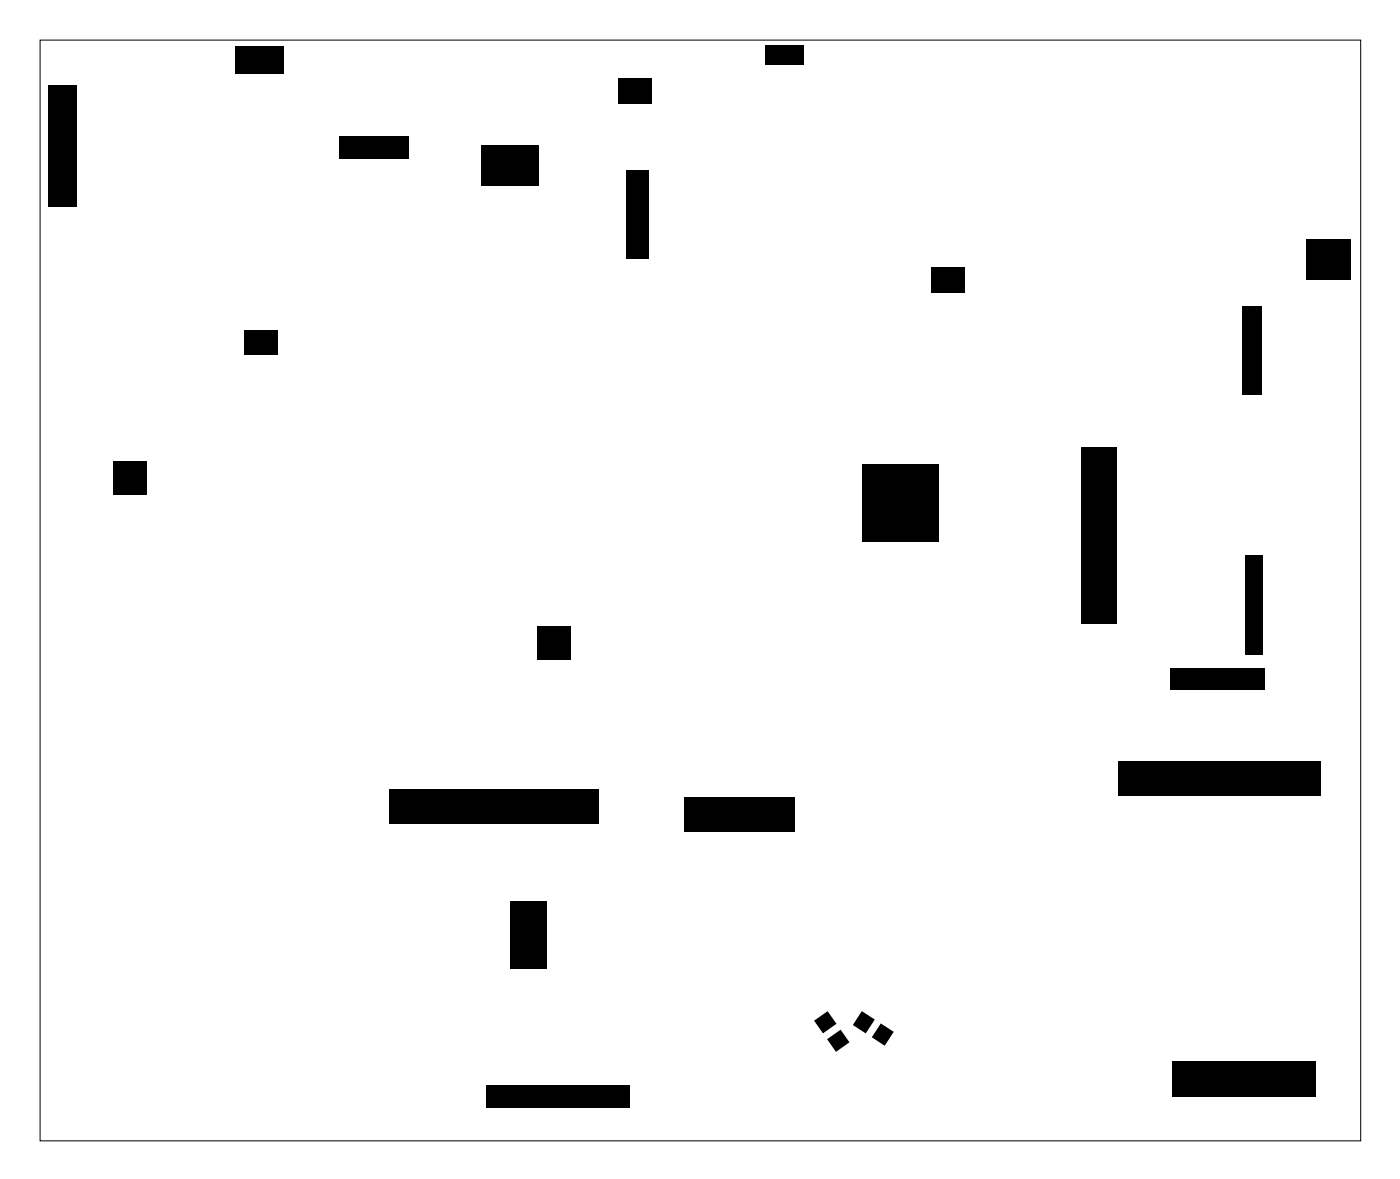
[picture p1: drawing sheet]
<svg xmlns="http://www.w3.org/2000/svg" width="127mm" height="107mm" viewBox="0 0 127 107" stroke-linecap="round" stroke-linejoin="round" font-family="sans-serif">
<path d="M3.6 3.6h119.8v99.8h-119.8z" fill="none" stroke="#000" stroke-width=".09"/>
<g fill="#000">
<path d="M4.4 7.8h2.6v11h-2.6zM21.3 4.2h4.4v2.5h-4.4zM30.8 12.4h6.3v2h-6.3zM43.7 13.1h5.2v3.7h-5.2zM56.1 7.1h3v2.4h-3zM56.8 15.5h2v8h-2zM69.4 4.1h3.5v1.8h-3.5zM22.2 30h3v2.2h-3zM84.5 24.2h3v2.4h-3zM112.6 27.7h1.8v8h-1.8zM118.5 21.7h4v3.7h-4zM10.3 41.8h3v3h-3z"/>
<path d="M48.8 56.8h3v3h-3zM78.2 42.1h7v7h-7zM98.1 40.5h3.2v16h-3.2zM112.9 50.4h1.6v9h-1.6zM35.4 71.6h19v3.1h-19zM62 72.3h10v3.1h-10zM101.5 69.1h18.3v3.1h-18.3zM106.2 60.6h8.5v1.9h-8.5zM44.1 98.4h13v2h-13zM46.3 81.8h3.3v6.1h-3.3zM73.9 92.5l1.2-.8 .8 1.1-1.2 .9zM75 94.2l1.3-.8 .8 1.1-1.3 .9z"/>
<path d="M78.2 91.7l1.2 .7-.9 1.3-1.1-.8zM79.9 92.8l1.2 .7-.8 1.3-1.2-.8zM106.3 96.2h13v3.2h-13z"/>
</g>
</svg>
